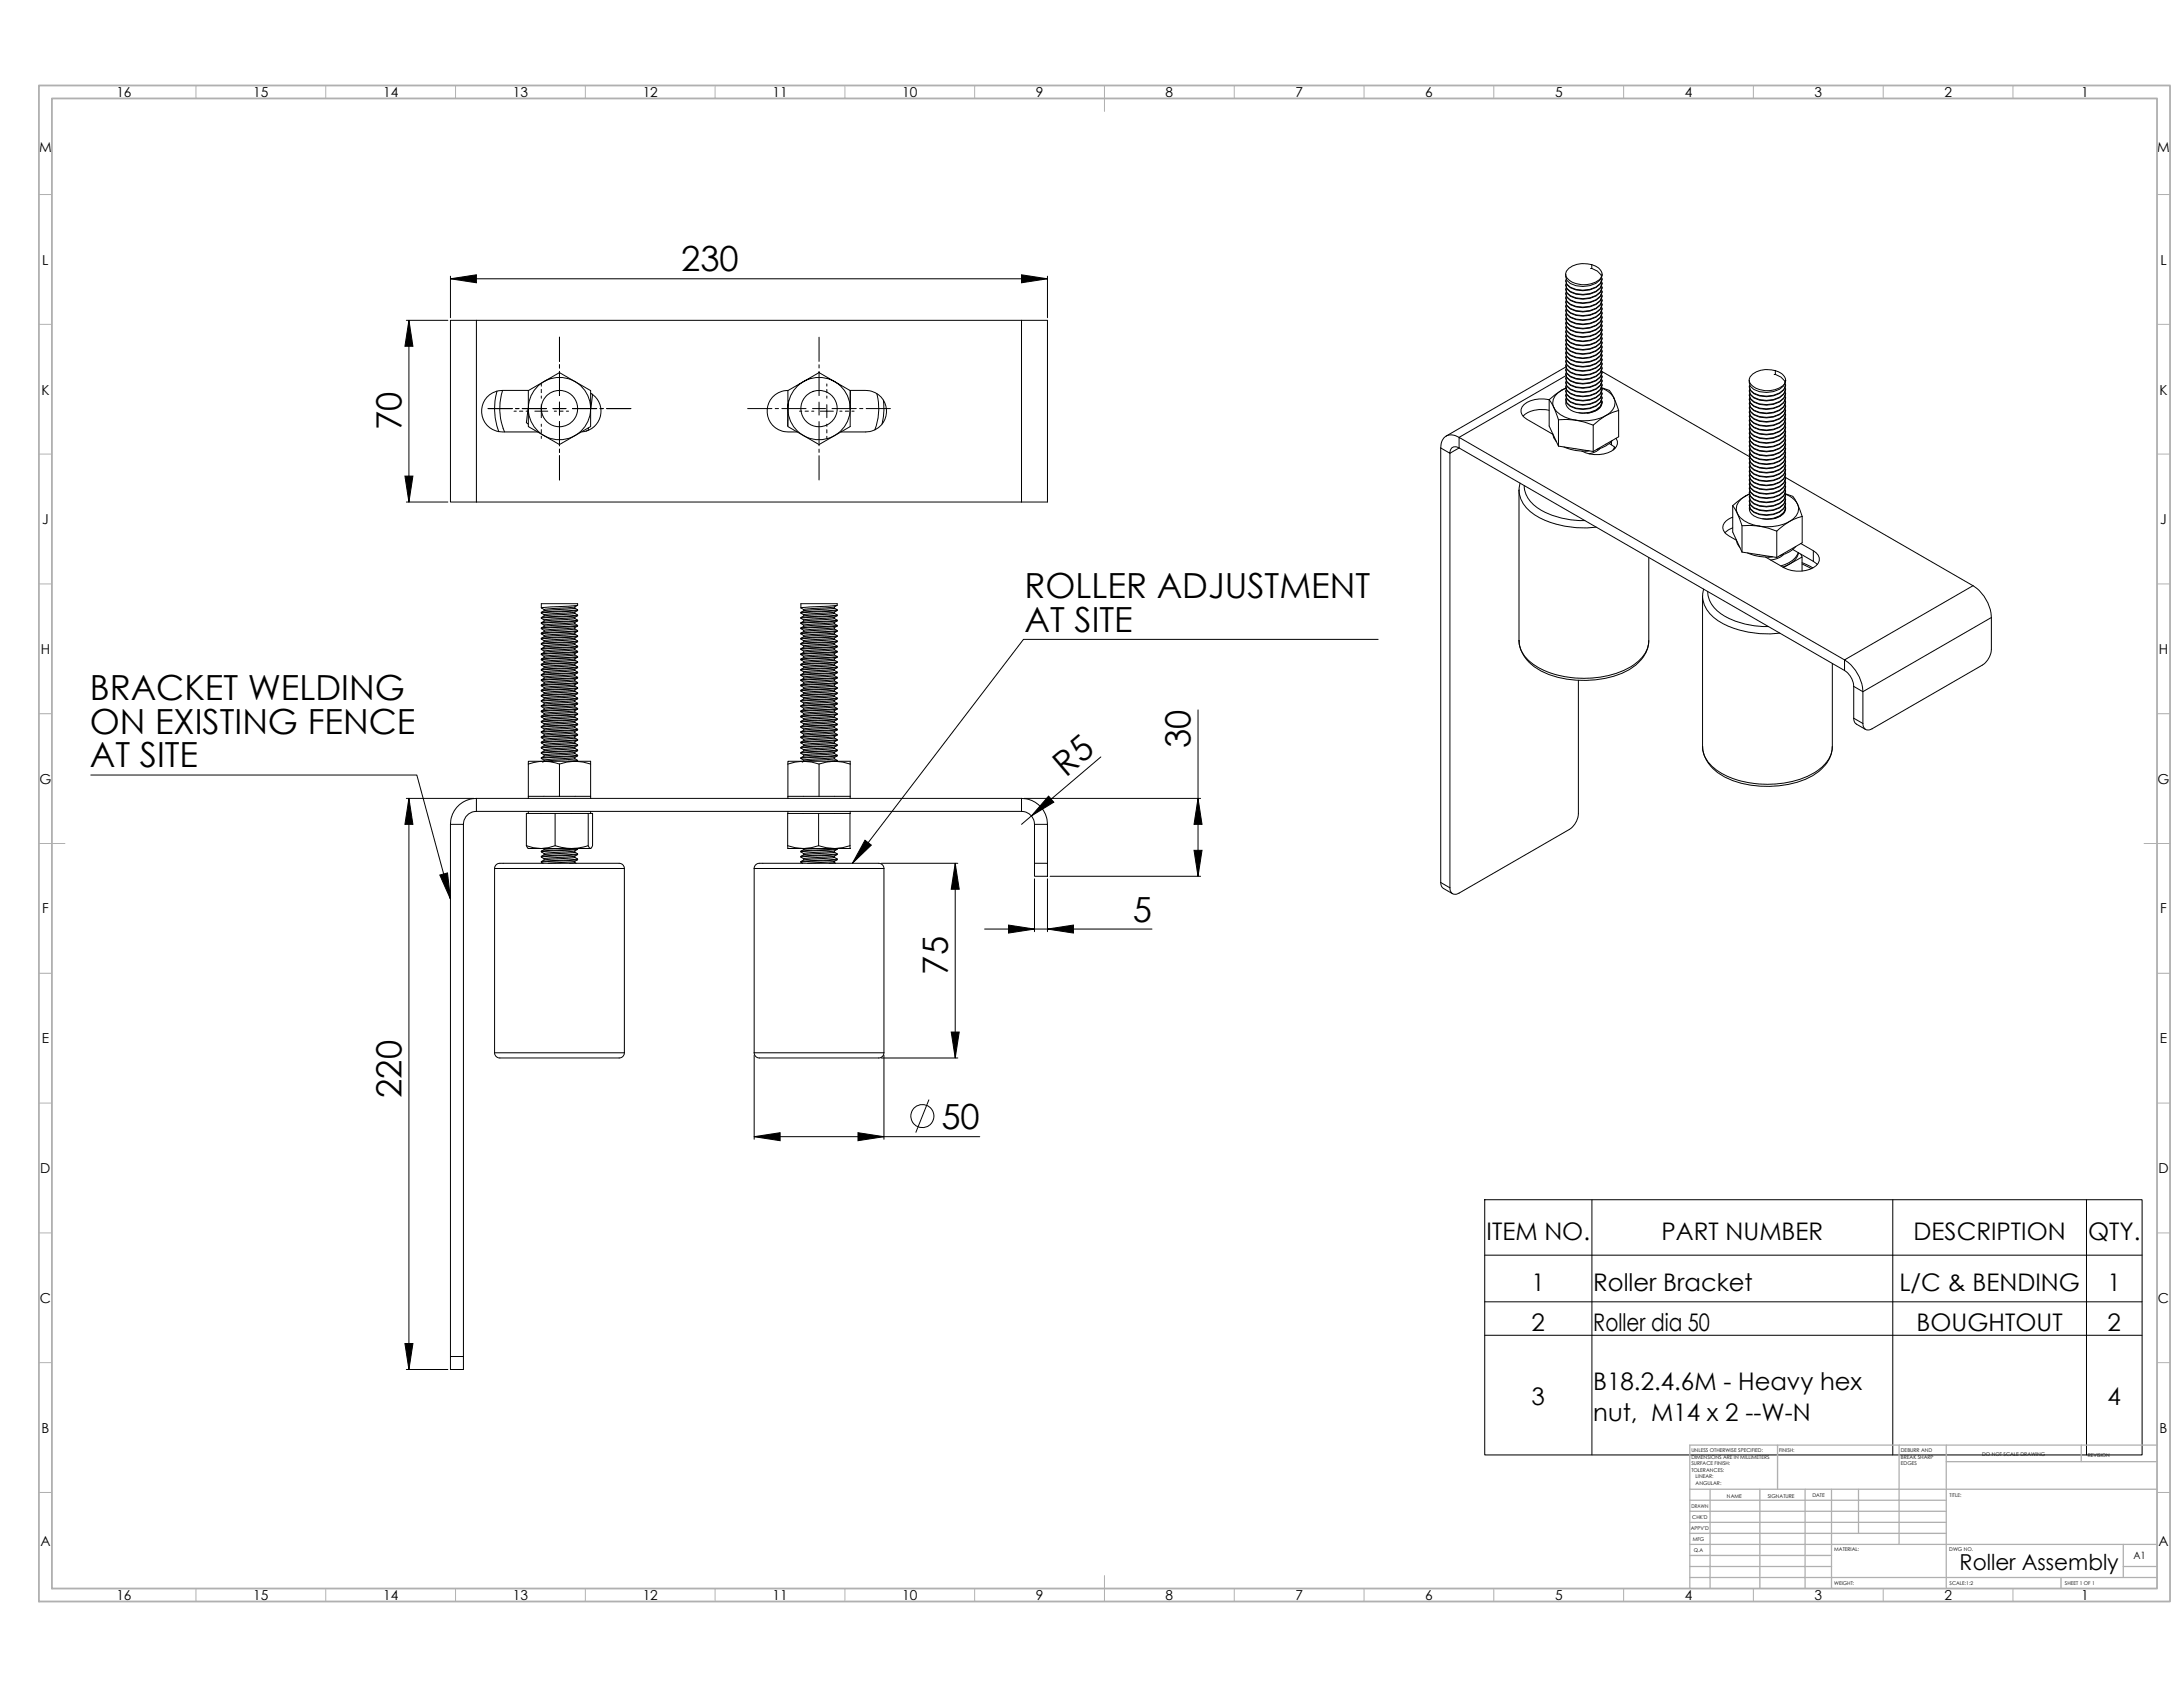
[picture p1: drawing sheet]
<svg xmlns="http://www.w3.org/2000/svg" width="279mm" height="216mm" viewBox="0 0 279 216" stroke-linecap="round" stroke-linejoin="round" font-family="sans-serif">
<defs><g id="words">
<g font-size="4.4">
<text x="87.2" y="34.7">230</text>
<text x="51.4" y="55.1" transform="rotate(-90 51.4 55.1)">70</text>
<text x="131.1" y="76.5">ROLLER ADJUSTMENT</text>
<text x="131.1" y="80.8">AT SITE</text>
<text x="11.5" y="89.6">BRACKET WELDING</text>
<text x="11.5" y="93.9">ON EXISTING FENCE</text>
<text x="152.4" y="95.8" transform="rotate(-90 152.4 95.8)">30</text>
<text x="11.5" y="98.2">AT SITE</text>
<text x="136.4" y="99.5" transform="rotate(-40 136.4 99.5)">R5</text>
<text x="145" y="117.9">5</text>
<text x="121.3" y="124.7" transform="rotate(-90 121.3 124.7)">75</text>
<text x="51.4" y="140.5" transform="rotate(-90 51.4 140.5)">220</text>
<text x="120.5" y="144.5">50</text>
</g>
<g font-size="3.1">
<text x="190.3" y="158.7">ITEM NO.</text>
<text x="212.7" y="158.7">PART NUMBER</text>
<text x="244.9" y="158.7">DESCRIPTION</text>
<text x="267.2" y="158.7">QTY.</text>
<text x="196" y="165.2">1</text>
<text x="203.9" y="165.2">Roller Bracket</text>
<text x="243.1" y="165.2">L/C &amp; BENDING</text>
<text x="269.7" y="165.2">1</text>
<text x="196" y="170.4">2</text>
<text x="203.9" y="170.4">Roller dia 50</text>
<text x="245.3" y="170.4">BOUGHTOUT</text>
<text x="269.7" y="170.4">2</text>
<text x="196" y="179.9">3</text>
<text x="203.9" y="177.9">B18.2.4.6M - Heavy hex</text>
<text x="269.7" y="179.9">4</text>
<text x="203.9" y="181.9">nut, M14 x 2 --W-N</text>
</g>
<text font-size="2.8" x="250.8" y="200.9">Roller Assembly</text>
<g font-size="1.8">
<text x="14.9" y="12.5">16</text>
<text x="32.4" y="12.5">15</text>
<text x="49" y="12.5">14</text>
<text x="65.6" y="12.5">13</text>
<text x="82.3" y="12.5">12</text>
<text x="98.9" y="12.5">11</text>
<text x="115.5" y="12.5">10</text>
<text x="132.6" y="12.5">9</text>
<text x="149.2" y="12.5">8</text>
<text x="165.8" y="12.5">7</text>
<text x="182.4" y="12.5">6</text>
<text x="199" y="12.5">5</text>
<text x="215.6" y="12.5">4</text>
<text x="232.2" y="12.5">3</text>
<text x="248.9" y="12.5">2</text>
<text x="266.4" y="12.5">1</text>
<text x="5" y="19.4">M</text>
<text x="276.1" y="19.4">M</text>
<text x="5.4" y="33.9">L</text>
<text x="276.5" y="33.9">L</text>
<text x="5.3" y="50.5">K</text>
<text x="276.4" y="50.5">K</text>
<text x="5.4" y="67.1">J</text>
<text x="276.5" y="67.1">J</text>
<text x="5.2" y="83.7">H</text>
<text x="276.3" y="83.7">H</text>
<text x="5.1" y="100.3">G</text>
<text x="276.1" y="100.3">G</text>
<text x="5.4" y="116.9">F</text>
<text x="276.5" y="116.9">F</text>
<text x="5.3" y="133.5">E</text>
<text x="276.4" y="133.5">E</text>
<text x="5.2" y="150.2">D</text>
<text x="276.3" y="150.2">D</text>
<text x="5.1" y="166.8">C</text>
<text x="276.2" y="166.8">C</text>
<text x="5.3" y="183.4">B</text>
<text x="276.4" y="183.4">B</text>
<text x="5.2" y="197.8">A</text>
<text x="276.3" y="197.8">A</text>
<text x="14.9" y="204.8">16</text>
<text x="32.4" y="204.8">15</text>
<text x="49" y="204.8">14</text>
<text x="65.6" y="204.8">13</text>
<text x="82.3" y="204.8">12</text>
<text x="98.9" y="204.8">11</text>
<text x="115.5" y="204.8">10</text>
<text x="132.6" y="204.8">9</text>
<text x="149.2" y="204.8">8</text>
<text x="165.8" y="204.8">7</text>
<text x="182.4" y="204.8">6</text>
<text x="199" y="204.8">5</text>
<text x="215.6" y="204.8">4</text>
<text x="232.2" y="204.8">3</text>
<text x="248.9" y="204.8">2</text>
<text x="266.4" y="204.8">1</text>
</g>
<text font-size="1.3" x="273" y="199.5">A1</text>
<g font-size=".7">
<text x="216.5" y="185.9">UNLESS OTHERWISE SPECIFIED:</text>
<text x="227.7" y="185.9">FINISH:</text>
<text x="243.3" y="185.9">DEBURR AND</text>
<text x="216.5" y="186.7">DIMENSIONS ARE IN MILLIMETERS</text>
<text x="216.5" y="187.5">SURFACE FINISH:</text>
<text x="216.5" y="188.4">TOLERANCES:</text>
<text x="217" y="189.2">LINEAR:</text>
<text x="217" y="190">ANGULAR:</text>
<text x="221" y="191.7">NAME</text>
<text x="226.3" y="191.7">SIGNATURE</text>
<text x="232" y="191.6">DATE</text>
<text x="243.3" y="186.7">BREAK SHARP</text>
<text x="243.3" y="187.5">EDGES</text>
<text x="249.5" y="191.6">TITLE:</text>
<text x="253.7" y="186.3">DO NOT SCALE DRAWING</text>
<text x="267.2" y="186.4">REVISION</text>
<text x="216.4" y="195.8">APPV'D</text>
<text x="216.5" y="193">DRAWN</text>
<text x="216.6" y="194.4">CHK'D</text>
<text x="216.7" y="197.2">MFG</text>
<text x="216.8" y="198.6">Q.A</text>
<text x="234.8" y="202.8">WEIGHT:</text>
<text x="234.8" y="198.5">MATERIAL:</text>
<text x="249.5" y="198.5">DWG NO.</text>
<text x="249.5" y="202.8">SCALE:1:2</text>
<text x="264.3" y="202.8">SHEET 1 OF 1</text>
</g>
</g></defs>
<g fill="none" stroke="#000" stroke-width=".13">
<path d="M57.7 35.7l3.3-.5v1zM57.7 35.3v5.4M57.7 35.7h76.4M130.7 35.2l3.4 .5-3.4 .5zM134.1 35.3v5.4M200.4 35.1v.4M200.4 35.9v.1M200.4 36.5h.1M200.4 37v.1M200.4 37.6h.1M200.4 38.1v.1M200.4 38.6v.1"/>
<path d="M200.4 39.2v.1M200.4 39.7v.1M200.6 34.5a3.4 3.4 0 0 1 3.9-.3l.5 .6v.4a1.95 1.95 0 0 1-1.6 1.2 3.3 3.3 0 0 1-2.7-.7l-.3-.4v-.4zM203.7 34.4l.8 .3 .4 .5 .1 .5-.2 .6a3.3 3.3 0 0 1-3.8 .5l-.5-.5-.1-.4 .1-.2M203.7 33.9v.5h-.1M205 36v.3l-.2 .5a3.3 3.3 0 0 1-3.8 .5l-.5-.4-.1-.5 .1-.2M205 36.5v.3l-.2 .6a3.3 3.3 0 0 1-3.8 .4l-.5-.4-.1-.5 .1-.1M205 37.1v.3l-.2 .5a3.3 3.3 0 0 1-3.8 .5l-.5-.4-.1-.5 .1-.2M205 37.6v.3l-.2 .5a3.3 3.3 0 0 1-3.8 .5l-.5-.4-.1-.5 .1-.1M205 38.1v.4l-.2 .5a3.3 3.3 0 0 1-3.8 .5l-.5-.4-.1-.5 .1-.2M205 38.7v.3l-.2 .5a3.3 3.3 0 0 1-3.8 .5l-.5-.4-.1-.5 .1-.2M205 39.2v.3l-.2 .6a3.3 3.3 0 0 1-3.8 .5l-.5-.5-.1-.4 .1-.2"/>
<path d="M205 39.8v.3l-.2 .5a3.3 3.3 0 0 1-3.8 .5l-.5-.4-.1-.5 .1-.2M205 36.3l-.2 .6a3.3 3.3 0 0 1-3.8 .5l-.5-.4-.1-.5M205 35.1l-.2 .7a3.3 3.3 0 0 1-3.8 .5l-.5-.4-.1-.4M205 35.7l-.2 .6a3.3 3.3 0 0 1-3.8 .5l-.5-.4-.1-.4M205 36.7l-.2 .7a3.3 3.3 0 0 1-3.8 .5l-.5-.4-.1-.4M205 37.3l-.2 .7a3.3 3.3 0 0 1-3.8 .5l-.5-.5-.1-.4M205 37.8l-.2 .7a3.3 3.3 0 0 1-3.8 .5l-.5-.4-.1-.4M205 38.4l-.2 .7a3.3 3.3 0 0 1-3.8 .4l-.5-.4-.1-.4M205 38.9l-.2 .7a3.3 3.3 0 0 1-3.8 .5l-.5-.4-.1-.4M205 39.5l-.2 .6a3.3 3.3 0 0 1-3.8 .5l-.5-.4-.1-.4M205 40l-.2 .7a3.3 3.3 0 0 1-3.8 .5l-.5-.4-.1-.5M205 36.2v.1"/>
<path d="M52 41h5.3M52.3 41l.5 3.3h-1zM52.3 41v23.3M61 41h-3.3v23.3h3.3M61 41v23.3M61 41h69.7M63.6 50.1a8.3 8.3 0 0 0 .2 5.1M64.3 50a7.6 7.6 0 0 0 .3 5.3M67.6 52.3l-.2 1.8 .2 .2M67.6 50l2-1.2a4 4 0 0 0-2 3.5M67.6 52.3a4 4 0 0 0 2 3.4M67.6 50v2.3"/>
<path d="M67.6 52.3v2.3l2 1.1M67.6 50h-3.3a2.66 2.66 0 0 0-2.7 2.6 2.66 2.66 0 0 0 2.7 2.7h4.5M68.5 52.6h1.6M69.3 51.8v1.7M69.6 55.7a4 4 0 0 0 4 0M69.6 48.8l2-1.1 2 1.1a4 4 0 0 0-4 0zM69.6 55.7l2 1.2 2-1.2M70.8 52.3h1.6M71.6 51.5v1.6M73.6 48.8a4 4 0 0 1 0 6.9M73.6 48.8l2 1.2v4.6l-2 1.1M75.3 54.7v.4l-.3 .1"/>
<path d="M75.6 50.3a2.66 2.66 0 0 1 1.3 2.9 2.66 2.66 0 0 1-2.4 2.1M75.8 50.4v.1l-.2 1.7M100.8 52.3a4 4 0 0 0 2 3.4l-2-1.1zM100.8 50a2.66 2.66 0 0 0-2.6 2.6 2.66 2.66 0 0 0 2.6 2.7h1.2M100.8 50l2-1.2a4 4 0 0 0-2 3.5zM100.8 52.2v2.3M102.8 48.8l2-1.1 2 1.1a4 4 0 0 0-4 0zM102.8 55.7a4 4 0 0 0 4 0M104 52.3h1.7M104.8 51.5v1.6M105 52.6h1.7M105.8 51.8v1.7"/>
<path d="M106.8 55.7l-2 1.2-2-1.2M108.8 50l-2-1.2a4 4 0 0 1 0 6.9M108.8 50v4.6l-2 1.1M108.8 50h2a2.66 2.66 0 0 1 2.7 2.6 2.66 2.66 0 0 1-2.7 2.7h-3.2M108.8 50v2.3M112.2 50.4a7.6 7.6 0 0 1-.2 4.6M113.1 51.2a8.3 8.3 0 0 1-.2 3.1M130.7 41h3.4v23.3h-3.4M130.7 41v23.3M184.4 57.3v55.6M186.7 57.3a.72 .72 0 0 0-.8-.1 .72 .72 0 0 0-.3 .8l-1.2-.7M186.7 57.3v-1.3l49.4 28.5v1.3"/>
<path d="M186.7 57.3l49.4 28.5M186.7 57.3l-1.1 .7v55.6M198.3 52.5a3.7 3.7 0 0 0-3.4 .8M198.3 51.2l.6 .9M198.3 51.2v3.3l1.2 2.6M198.3 51.2a3.5 3.5 0 0 0-3.5 .9 1.1 1.1 0 0 0 .6 1.6l3.3 1.9M198.7 55.5l.2 .5 .3 .5M198.9 52.1a3.6 3.6 0 0 0 2.8 1.7M198.9 52.1l.6 1.6M199.5 57.1l4.4 .7M199.5 53.7v3.4M199.5 53.7h1l1.2 .1"/>
<path d="M199.9 49.9l.5-.2zM199.9 49.9a1.79 1.79 0 0 0-1 2.2M199.9 49.9l-1.6 1.3M200.2 57.2a6.3 6.3 0 0 0 3.2 .5M200.4 40.3h.1M200.4 40.8v.1M200.4 41.4h.1M200.4 41.9v.1M200.4 42.4v.1M200.4 43h.1M200.4 43.5v.1M200.4 44.1h.1"/>
<path d="M200.4 44.6v.1M200.4 45.2h.1M200.4 45.7v.1M200.4 46.2v.1M200.4 46.8h.1M200.4 47.3v.1M200.4 47.9h.1M200.4 48.4v.1M200.4 49h.1M200.4 49.5v.1M200.4 50v.1M200.4 50.6h.1"/>
<path d="M200.4 51.1v.1M200.4 46.9l-15.3 8.9M200.5 48.1l-13.8 7.9a1.43 1.43 0 0 0-1.6-.2 1.43 1.43 0 0 0-.7 1.5M201.7 53.8l1.1 .2 1.1 .4M202.5 57.7h.1M203.2 57.7h-.3M203.9 54.4v3.4M204.8 57.4a2.4 2.4 0 0 1-1.4 .7M204.9 49.6l.2 .1a2.82 2.82 0 0 1 1.5 1.3M204.9 49.6a1.92 1.92 0 0 1 1.7 1.4M205 51.2a1.22 1.22 0 0 1-1.1 1.5 3.4 3.4 0 0 1-3.3-.6l-.2-.5v-.3M205 40.3v.3l-.2 .6a3.3 3.3 0 0 1-3.8 .4l-.5-.4-.1-.5 .1-.1"/>
<path d="M205 40.9v.3l-.2 .5a3.3 3.3 0 0 1-3.8 .5l-.5-.4-.1-.5 .1-.2M205 41.4v.3l-.2 .5a3.3 3.3 0 0 1-3.8 .5l-.5-.4-.1-.5 .1-.1M205 41.9v.3l-.2 .6a3.3 3.3 0 0 1-3.8 .5l-.5-.4-.1-.5 .1-.2M205 42.5v.3l-.2 .5a3.3 3.3 0 0 1-3.8 .5l-.5-.4-.1-.5 .1-.2M205 43v.3l-.2 .6a3.3 3.3 0 0 1-3.8 .5l-.5-.5-.1-.4 .1-.2M205 43.6v.3l-.2 .5a3.3 3.3 0 0 1-3.8 .5l-.5-.4-.1-.5 .1-.2M205 44.1v.3l-.2 .6a3.3 3.3 0 0 1-3.8 .4l-.5-.4-.1-.5 .1-.1M205 44.7v.3l-.2 .5a3.3 3.3 0 0 1-3.8 .5l-.5-.4-.1-.5 .1-.2M205 45.2v.3l-.2 .5a3.3 3.3 0 0 1-3.8 .5l-.5-.4-.1-.5 .1-.1M205 45.7v.3l-.2 .6a3.3 3.3 0 0 1-3.8 .5l-.5-.4-.1-.5 .1-.2M205 46.3v.3l-.2 .5a3.3 3.3 0 0 1-3.8 .5l-.5-.4-.1-.5 .1-.2M205 46.8v.3l-.2 .6a3.3 3.3 0 0 1-3.8 .5l-.5-.5-.1-.4 .1-.2"/>
<path d="M205 47.4v.3l-.2 .5a3.3 3.3 0 0 1-3.8 .5l-.5-.4-.1-.5 .1-.2M205 47.9v.3l-.2 .6a3.3 3.3 0 0 1-3.8 .4l-.5-.4-.1-.5 .1-.1M205 48.5v.3l-.2 .5a3.3 3.3 0 0 1-3.8 .5l-.5-.4-.1-.5 .1-.2M205 49v.3l-.2 .5a3.3 3.3 0 0 1-3.8 .5l-.5-.4-.1-.5 .1-.1M205 49.5v.3l-.2 .6a3.3 3.3 0 0 1-3.8 .5l-.5-.4-.1-.5 .1-.2M205 50.1v.3l-.2 .5a3.3 3.3 0 0 1-3.8 .5l-.5-.4-.1-.5 .1-.2M205 50.6v.3l-.2 .6a3.3 3.3 0 0 1-3.8 .5l-.5-.5-.1-.5 .1-.1M205 51.2v.3l-.2 .5a3.1 3.1 0 0 1-2.7 .8M205 47.5l19 11M205 48.7l-.2 .7a3.3 3.3 0 0 1-3.8 .4l-.5-.4-.1-.4M205 40.5l-.2 .7a3.3 3.3 0 0 1-3.8 .5l-.5-.4-.1-.4M205 41.1l-.2 .7a3.3 3.3 0 0 1-3.8 .5l-.5-.5-.1-.4"/>
<path d="M205 41.6l-.2 .7a3.3 3.3 0 0 1-3.8 .5l-.5-.4-.1-.4M205 42.2l-.2 .7a3.3 3.3 0 0 1-3.8 .4l-.5-.4-.1-.4M205 42.7l-.2 .7a3.3 3.3 0 0 1-3.8 .5l-.5-.4-.1-.5M205 43.3l-.2 .6a3.3 3.3 0 0 1-3.8 .5l-.5-.4-.1-.4M205 43.8l-.2 .7a3.3 3.3 0 0 1-3.8 .5l-.5-.4-.1-.5M205 44.3l-.2 .7a3.3 3.3 0 0 1-3.8 .5l-.5-.4-.1-.4M205 44.9l-.2 .7a3.3 3.3 0 0 1-3.8 .5l-.5-.5-.1-.4M205 45.4l-.2 .7a3.3 3.3 0 0 1-3.8 .5l-.5-.4-.1-.4M205 46l-.2 .7a3.3 3.3 0 0 1-3.8 .4l-.5-.4-.1-.4M205 46.5l-.2 .7a3.3 3.3 0 0 1-3.8 .5l-.5-.4-.1-.5M205 47.1l-.2 .6a3.3 3.3 0 0 1-3.8 .5l-.5-.4-.1-.4M205 47.6l-.2 .7a3.3 3.3 0 0 1-3.8 .5l-.5-.5-.1-.4"/>
<path d="M205 48.1l-.2 .7a3.3 3.3 0 0 1-3.8 .5l-.5-.4-.1-.4M205 49.2l-.2 .7a3.3 3.3 0 0 1-3.8 .5l-.5-.4-.1-.4M205 49.8l-.2 .7a3.3 3.3 0 0 1-3.8 .4l-.5-.4-.1-.4M205 50.3l-.2 .7a3.3 3.3 0 0 1-3.8 .5l-.5-.4-.1-.5M205 50.8l-.2 .7a3.3 3.3 0 0 1-3.8 .5l-.5-.4-.1-.4M205 51.4v.1a2 2 0 0 1-1.8 1.4M205 48.7h.1M205.5 53.2a6.2 6.2 0 0 1-3.8 .6M205.5 53.2l-1.6 1.2M206 56.8l.2 .1M206.2 56.9l.6 .4M206.2 56.5v.4"/>
<path d="M206.4 56.4a3.7 3.7 0 0 1-2.1 1.1M206.6 51a1.71 1.71 0 0 1-1.1 2.2M206.6 51l.6 1.5M206.6 57.2l-.2 .4M206.7 57.3l-.1 .2M206.8 56.1a1.1 1.1 0 0 1-.6 1.6 4.1 4.1 0 0 1-3.7 0M207.2 52.5l-1.7 .7M207.2 52.5v3.4l-3.3 1.9M223.9 48.6v.4M223.9 49.5v.1M223.9 50v.1M223.9 50.6h.1"/>
<path d="M223.9 51.1v.1M223.9 51.7h.1M223.9 52.2v.1M223.9 52.7v.1M223.9 53.3v.1M223.9 53.8v.1M223.9 54.4h.1M223.9 54.9v.1M223.9 55.5h.1M223.9 56v.1M223.9 56.5v.1M223.9 57.1v.1"/>
<path d="M223.9 57.6v.1M223.9 58.2h.1M223.9 58.7v.1M223.9 59.3h.1M223.9 59.8v.1M224.1 48a3.4 3.4 0 0 1 3.9-.2l.5 .5v.5a1.95 1.95 0 0 1-1.7 1.1 3.3 3.3 0 0 1-2.6-.6l-.3-.5v-.4zM227.2 47.9l.7 .4 .5 .4 .1 .6-.2 .5a3.3 3.3 0 0 1-3.8 .5l-.5-.4-.1-.5 .1-.1M227.2 47.4v.5h-.1M228.5 49.5v.3l-.2 .6a3.3 3.3 0 0 1-3.8 .5l-.5-.5-.1-.4 .1-.2M228.5 50.1v.3l-.2 .5a3.3 3.3 0 0 1-3.8 .5l-.5-.4-.1-.5 .1-.2M228.5 50.6v.3l-.2 .6a3.3 3.3 0 0 1-3.8 .4l-.5-.4-.1-.5 .1-.1M228.5 51.2v.3l-.2 .5a3.3 3.3 0 0 1-3.8 .5l-.5-.4-.1-.5 .1-.2"/>
<path d="M228.5 51.7v.3l-.2 .6a3.3 3.3 0 0 1-3.8 .4l-.5-.4-.1-.5 .1-.1M228.5 52.2v.4l-.2 .5a3.3 3.3 0 0 1-3.8 .5l-.5-.4-.1-.5 .1-.2M228.5 52.8v.3l-.2 .5a3.3 3.3 0 0 1-3.8 .5l-.5-.4-.1-.5 .1-.2M228.5 53.3v.3l-.2 .6a3.3 3.3 0 0 1-3.8 .5l-.5-.5-.1-.4 .1-.2M228.5 53.9v.3l-.2 .5a3.3 3.3 0 0 1-3.8 .5l-.5-.4-.1-.5 .1-.2M228.5 54.4v.3l-.2 .6a3.3 3.3 0 0 1-3.8 .4l-.5-.4-.1-.5 .1-.1M228.5 55v.3l-.2 .5a3.3 3.3 0 0 1-3.8 .5l-.5-.4-.1-.5 .1-.2M228.5 55.5v.3l-.2 .6a3.3 3.3 0 0 1-3.8 .4l-.5-.4-.1-.5 .1-.1M228.5 56v.4l-.2 .5a3.3 3.3 0 0 1-3.8 .5l-.5-.4-.1-.5 .1-.2M228.5 56.6v.3l-.2 .5a3.3 3.3 0 0 1-3.8 .5l-.5-.4-.1-.5 .1-.2M228.5 57.1v.3l-.2 .6a3.3 3.3 0 0 1-3.8 .5l-.5-.5-.1-.4 .1-.2M228.5 57.7v.3l-.2 .5a3.3 3.3 0 0 1-3.8 .5l-.5-.4-.1-.5 .1-.2"/>
<path d="M228.5 58.2v.3l-.2 .6a3.3 3.3 0 0 1-3.8 .4l-.5-.4-.1-.5 .1-.1M228.5 58.8v.3l-.2 .5a3.3 3.3 0 0 1-3.8 .5l-.5-.4-.1-.5 .1-.2M228.5 59.3v.3l-.2 .5a3.3 3.3 0 0 1-3.8 .5l-.5-.4-.1-.5 .1-.1M228.5 59.8v.4l-.2 .5a3.3 3.3 0 0 1-3.8 .5l-.5-.4-.1-.5 .1-.2M228.5 48.6l-.2 .8a3.3 3.3 0 0 1-3.8 .4l-.5-.4-.1-.4M228.5 49.2l-.2 .7a3.3 3.3 0 0 1-3.8 .5l-.5-.4-.1-.4M228.5 49.8l-.2 .7a3.3 3.3 0 0 1-3.8 .4l-.5-.4-.1-.4M228.5 50.3l-.2 .7a3.3 3.3 0 0 1-3.8 .5l-.5-.4-.1-.5M228.5 50.8l-.2 .7a3.3 3.3 0 0 1-3.8 .5l-.5-.4-.1-.4M228.5 51.4l-.2 .7a3.3 3.3 0 0 1-3.8 .5l-.5-.5-.1-.4M228.5 51.9l-.2 .7a3.3 3.3 0 0 1-3.8 .5l-.5-.4-.1-.4M228.5 52.5l-.2 .7a3.3 3.3 0 0 1-3.8 .4l-.5-.4-.1-.4"/>
<path d="M228.5 53l-.2 .7a3.3 3.3 0 0 1-3.8 .5l-.5-.4-.1-.4M228.5 53.6l-.2 .6a3.3 3.3 0 0 1-3.8 .5l-.5-.4-.1-.4M228.5 54.1l-.2 .7a3.3 3.3 0 0 1-3.8 .5l-.5-.4-.1-.5M228.5 54.6l-.2 .7a3.3 3.3 0 0 1-3.8 .5l-.5-.4-.1-.4M228.5 55.2l-.2 .7a3.3 3.3 0 0 1-3.8 .5l-.5-.5-.1-.4M228.5 55.7l-.2 .7a3.3 3.3 0 0 1-3.8 .5l-.5-.4-.1-.4M228.5 56.3l-.2 .7a3.3 3.3 0 0 1-3.8 .4l-.5-.4-.1-.4M228.5 56.8l-.2 .7a3.3 3.3 0 0 1-3.8 .5l-.5-.4-.1-.4M228.5 57.4l-.2 .6a3.3 3.3 0 0 1-3.8 .5l-.5-.4-.1-.4M228.5 57.9l-.2 .7a3.3 3.3 0 0 1-3.8 .5l-.5-.4-.1-.5M228.5 58.4l-.2 .7a3.3 3.3 0 0 1-3.8 .5l-.5-.4-.1-.4M228.5 59l-.2 .7a3.3 3.3 0 0 1-3.8 .5l-.5-.5-.1-.4"/>
<path d="M228.5 59.5l-.2 .7a3.3 3.3 0 0 1-3.8 .5l-.5-.4-.1-.4M51.8 60.9h1l-.5 3.4zM52 64.3h5.3M61 64.3h69.7M69.3 77.8l.3 .2v.2M69.6 78.8l-.3 .2v.1l.3 .2v.2M69.6 79.5l-.3 .2v.1l.3 .2v.2M69.6 78.2l-.3 .2v.1l.3 .2v.1M73.6 78.5l-3.9 .3M73.6 79.2l-3.9 .3M73.6 79.8l-3.9 .4M73.6 77.7l-3.9 .3"/>
<path d="M73.6 78.3l-3.9 .4M73.6 79l-3.9 .3M73.6 79.7l-3.9 .3M73.6 79l.3-.2-4.6 .3M73.6 77.7l.3-.2-4.6 .3M73.6 78.3l.3-.2-4.6 .4M73.6 79.7l.3-.2-4.6 .3M73.6 77.7v.1l-.2 .1-3.7 .3M73.6 78.3v.2M73.6 79v.2M73.6 79.7v.1M73.6 78.5l.3 .2-4.6 .3"/>
<path d="M73.6 79.2l.3 .2M73.6 79.8l.3 .2-4.6 .4M73.6 77.8l.3 .2-4.6 .4M73.9 79.4l-4.6 .3M73.9 77.5v-.2h-4.6v.5M73.9 78v.1M73.9 78.7v.1M73.9 79.4v.1M102.5 77.8v-.5h4.7l-.1 .2a1.48 1.48 0 0 1-1.1 .3l-3.1 .2M102.5 78.4v.1M102.5 79v.1M102.5 79.7v.1"/>
<path d="M102.5 77.8l.4 .2M102.9 79.3v.2l-.4 .2 4.6-.3M102.9 80v.2l-.4 .2 4.6-.4M102.9 78v.2l-.4 .2 4.6-.4M102.9 78.7v.1M106.8 77.8l-3.9 .4M106.8 78.5l-3.9 .3M106.8 79.2l-3.9 .3M106.8 79.8l-3.9 .4M106.8 78.3v.2l.3 .2 .1 .1M106.8 79v.2l.3 .2M106.8 79.7v.1l.3 .2 .1 .1a1.47 1.47 0 0 1-1.2 .3l-3.1 .3"/>
<path d="M106.8 77.7v.1M106.8 77.8l.3 .2a1.1 1.1 0 0 1-1.1 .4l-3.1 .3M107.1 78.1l-4.6 .4 .4 .2M107.1 78.8l-4.6 .3 .4 .2M107.1 79.5l-4.6 .3 .4 .2M107.1 77.5l-4.6 .3M107.1 78.7l-4.6 .3 .4-.2M107.1 78.8a1.48 1.48 0 0 1-1.1 .3l-3.1 .2M107.2 79.4a1.16 1.16 0 0 1-1.2 .4l-3.1 .2M194.4 62.8a3.9 3.9 0 0 0 2.2 3.2 12.7 12.7 0 0 0 7.7 1.5M194.4 62.8v19.2a4 4 0 0 0 2.1 3.2 12.7 12.7 0 0 0 12.6-.1 3.8 3.8 0 0 0 1.9-3.1v-10.7M194.6 61.8l-.2 1"/>
<path d="M195.1 62.1a3.6 3.6 0 0 0 2.1 3.2 11.2 11.2 0 0 0 5.6 1.3M217.9 76.3a3.9 3.9 0 0 0 2.2 3.3 12.7 12.7 0 0 0 7.7 1.4M217.9 76.3v19.3a4 4 0 0 0 2.1 3.2 12.7 12.7 0 0 0 12.6-.2 3.8 3.8 0 0 0 1.9-3v-10.7M217.9 76.3h.1M218 75.4l-.1 .8M218.6 75.7a3.6 3.6 0 0 0 2.1 3.1 11.2 11.2 0 0 0 5.6 1.4M221.8 66.2a1.85 1.85 0 0 0-1.3 1.2l.1 .5 .3 .4 1.3 .8M221.8 64.7v3.4l1.2 2.6M221.8 67.6l-.5 .2-.5 .4M221.8 64.7l.6 1M222.2 69.1l.2 .5 .3 .5M222.4 65.7l.6 1.6"/>
<path d="M222.4 65.7a3.6 3.6 0 0 0 2.8 1.6M223 70.7l4.4 .6M223 67.3v3.4M223 67.3l1-.1 1.2 .1M223.4 63.5l-1.6 1.2M223.4 63.5a1.79 1.79 0 0 0-1 2.2M223.7 70.8a6.3 6.3 0 0 0 3.2 .5M223.9 60.3v.1M223.9 60.9v.1M223.9 61.4v.1M223.9 62h.1M223.9 62.5v.1"/>
<path d="M223.9 63.1h.1M223.9 63.6v.1M223.9 64.1v.1M223.9 64.7h.1M223.9 64.9a1.19 1.19 0 0 0 1 1.3 3.1 3.1 0 0 0 3.5-.6l.1-.5M223.9 63.2l-.5 .3M225.2 67.3l1.1 .3 1.1 .4M226.7 71.2l-.4 .1M227.4 68v3.3M228.3 72.6l2.3-1.3v1.8M228.3 71a2.46 2.46 0 0 1-1.7 .7M228.4 63.2l.2 .1a2.82 2.82 0 0 1 1.5 1.2"/>
<path d="M228.4 63.2l1.1 .3 .6 1M228.5 60.4v.3l-.2 .5a3.3 3.3 0 0 1-3.8 .5l-.5-.4-.1-.5 .1-.2M228.5 60.9v.3l-.2 .6a3.3 3.3 0 0 1-3.8 .5l-.5-.5-.1-.4 .1-.2M228.5 61.5v.3l-.2 .5a3.3 3.3 0 0 1-3.8 .5l-.5-.4-.1-.5 .1-.2M228.5 62v.3l-.2 .6a3.3 3.3 0 0 1-3.8 .4l-.5-.4-.1-.5 .1-.1M228.5 62.6v.3l-.2 .5a3.3 3.3 0 0 1-3.8 .5l-.5-.4-.1-.5 .1-.2M228.5 63.1v.3l-.2 .5a3.3 3.3 0 0 1-3.8 .5l-.5-.4-.1-.5 .1-.1M228.5 63.6v.3l-.2 .6a3.3 3.3 0 0 1-3.8 .5l-.5-.4-.1-.5 .1-.2M228.5 64.2v.3l-.2 .5a3.3 3.3 0 0 1-3.8 .5l-.5-.4-.1-.5 .1-.2M228.5 64.7v.3l-.2 .6a3.1 3.1 0 0 1-2.7 .8M228.5 64.8v.3M228.5 61.1l24 13.9"/>
<path d="M228.5 60.1l-.2 .7a3.3 3.3 0 0 1-3.8 .4l-.5-.4-.1-.4M228.5 60.6l-.2 .7a3.3 3.3 0 0 1-3.8 .5l-.5-.4-.1-.4M228.5 61.2l-.2 .6a3.3 3.3 0 0 1-3.8 .5l-.5-.4-.1-.4M228.5 61.7l-.2 .7a3.3 3.3 0 0 1-3.8 .5l-.5-.4-.1-.5M228.5 62.2l-.2 .7a3.3 3.3 0 0 1-3.8 .5l-.5-.4-.1-.4M228.5 62.8l-.2 .7a3.3 3.3 0 0 1-3.8 .5l-.5-.5-.1-.4M228.5 63.3l-.2 .7a3.3 3.3 0 0 1-3.8 .5l-.5-.4-.1-.4M228.5 63.9l-.2 .7a3.3 3.3 0 0 1-3.8 .4l-.5-.4-.1-.4M228.5 64.4l-.2 .7a3.3 3.3 0 0 1-3.8 .5l-.5-.4-.1-.5M228.5 65a1.43 1.43 0 0 1-1.3 1.3M228.5 60.1h.1M229 66.7l-1.6 1.3"/>
<path d="M229 66.7a6.2 6.2 0 0 1-3.8 .6M229.5 70.3l2.6 1.5M229.9 69.9a3.7 3.7 0 0 1-2.1 1.2M230.1 64.5l.6 1.6M230.1 64.5a1.71 1.71 0 0 1-1.1 2.2M230.1 70.7a2.92 2.92 0 0 1-2.2 1.7M230.2 70.7a2.58 2.58 0 0 1-2 1.9M230.5 70.9l.1 .4M230.5 69.6l1.6 .9a1.15 1.15 0 0 1 .8 1.1 1.15 1.15 0 0 1-.8 1.1 4.1 4.1 0 0 1-3.8 0l-2.3-1.4M230.6 72.2l1.2 .6M230.6 72l1.4 .7M230.7 66.1v3.4l-3.3 1.8"/>
<path d="M230.7 66.1l-1.7 .6M232.1 71.8l.5 .4M232.1 70.5v1.3M252.5 75a5.2 5.2 0 0 1 2.4 4M252.5 75l-16.4 9.5a5.2 5.2 0 0 1 2.3 4M254.9 79l-16.5 9.5M254.9 79v4.1a2.59 2.59 0 0 1-1.2 2l-14.1 8.2a.72 .72 0 0 1-.8 .1 .72 .72 0 0 1-.4-.8M11.6 99.2h41.8l4.3 15.9M67.6 97.8v4.4M69.3 81v.1l.3 .2v.2M69.3 83.7v.1l.3 .2v.1M69.3 92.3v.1l.3 .2v.2"/>
<path d="M69.3 95v.1l.3 .2v.1M69.3 86.3v.1M69.3 80.5l.3 .2v.1M69.3 83.1l.3 .2v.2M69.3 85.8l.3 .2v.1M69.3 86.4l.3 .2v.2M69.3 89.1l.3 .2v.2M69.3 91.8l.3 .2v.1M69.3 94.4l.3 .2v.2M69.3 81.1l4.6-.3-.5 .2-3.7 .3M69.3 83.8l4.6-.3-.5 .2-3.7 .3M69.3 92.4l4.6-.3-.5 .2-3.7 .3"/>
<path d="M69.3 95.1l4.6-.4-.5 .3-3.7 .3M69.6 97.4h-2v.4M69.6 97.4l-1.3 .2-.7 .2M69.6 82v.2M69.6 84.6v.2M69.6 93.3v.1M69.6 95.9v.2M69.6 80.2l-.3 .2v.1M69.6 80.8l-.3 .2M69.6 81.5l-.3 .2v.1l.3 .2M69.6 82.1l-.3 .3 .3 .3v.1M69.6 82.8l-.3 .2v.1"/>
<path d="M69.6 83.5l-.3 .2M69.6 84.1l-.3 .2v.1l.3 .3M69.6 84.8l-.3 .2v.1l.3 .2v.2M69.6 85.5l-.3 .2v.1M69.6 86.1l-.3 .2M69.6 86.8l-.3 .2v.1l.3 .2v.2M69.6 87.5l-.3 .2v.1l.3 .2v.1M69.6 88.1l-.3 .2v.1l.3 .2v.2M69.6 88.8l-.3 .2v.1M69.6 89.5l-.3 .2v.1l.3 .2v.1M69.6 90.1l-.3 .2v.1l.3 .2v.2M69.6 90.8l-.3 .2v.1l.3 .2v.2"/>
<path d="M69.6 91.4l-.3 .3M69.6 92.1l-.3 .2M69.6 92.8l-.3 .2v.1l.3 .2M69.6 93.4l-.3 .3 .3 .3v.1M69.6 94.1l-.3 .2v.1M69.6 94.8l-.3 .2M69.6 95.4l-.3 .2v.1l.3 .2M69.6 96.1l-.3 .2v.1l.3 .2v.2M69.6 96.8l-.3 .2v.1l.3 .2v.1M69.6 97.4l-.1 .1M71.6 97.8v4.1M73.6 80.5l-3.9 .3"/>
<path d="M73.6 81.2l-3.9 .3M73.6 81.8l-3.9 .3M73.6 82.5l-3.9 .3M73.6 83.2l-3.9 .3M73.6 83.8l-3.9 .3M73.6 84.5l-3.9 .3M73.6 85.1l-3.9 .4M73.6 85.8l-3.9 .3M73.6 87.1l-3.9 .4M73.6 87.8l-3.9 .3M73.6 88.5l-3.9 .3M73.6 89.8l-3.9 .3"/>
<path d="M73.6 90.5l-3.9 .3M73.6 91.1l-3.9 .3M73.6 91.8l-3.9 .3M73.6 92.5l-3.9 .3M73.6 93.1l-3.9 .3M73.6 93.8l-3.9 .3M73.6 94.4l-3.9 .4M73.6 95.8l-3.9 .3M73.6 96.4l-3.9 .4M73.6 97.1l-3.9 .3M73.6 80.3l-3.9 .4M73.6 81.7l-3.9 .3"/>
<path d="M73.6 82.3l-3.9 .4M73.6 83l-3.9 .3M73.6 84.3l-3.9 .3M73.6 85l-3.9 .3M73.6 85.7l-3.9 .3M73.6 86.3l-3.9 .3M73.6 87l-3.9 .3M73.6 87.6l-3.9 .4M73.6 88.3l-3.9 .3M73.6 89l-3.9 .3M73.6 89.6l-3.9 .4M73.6 90.3l-3.9 .3"/>
<path d="M73.6 91l-3.9 .3M73.6 91.6l-3.9 .4M73.6 93l-3.9 .3M73.6 93.6l-3.9 .3M73.6 94.3l-3.9 .3M73.6 95.6l-3.9 .3M73.6 96.3l-3.9 .3M73.6 96.9l-3.9 .4M73.6 80.3l.3-.2-4.6 .4M73.6 81.7l.3-.2-4.6 .3M73.6 85l.3-.2-4.6 .3M73.6 87.6l.3-.2-4.6 .4"/>
<path d="M73.6 89l.3-.2-4.6 .3M73.6 90.3l.3-.2-4.6 .3M73.6 91.6l.3-.2-4.6 .3M73.6 93l.3-.2-4.6 .3M73.6 96.3l.3-.2-4.6 .3M73.6 82.3l.3-.2-4.6 .3M73.6 83l.3-.2-4.6 .3M73.6 84.3l.3-.2-4.6 .3M73.6 85.7l.3-.3-4.6 .4M73.6 86.3l.3-.2-4.6 .3M73.6 87l.3-.2-4.6 .3M73.6 88.3l.3-.2-4.6 .3"/>
<path d="M73.6 89.6l.3-.2-4.6 .4M73.6 91l.3-.2-4.6 .3M73.6 93.6l.3-.2-4.6 .3M73.6 94.3l.3-.2-4.6 .3M73.6 95.6l.3-.2-4.6 .3M73.6 96.9l.3-.2-4.6 .4M73.6 86.3v.2h-.2l-3.7 .3M73.6 89v.1l-.2 .1-3.7 .3M73.6 95v.1l-.2 .1-3.7 .2M73.6 80.3v.2M73.6 81v.2M73.6 81.7v.1"/>
<path d="M73.6 82.3v.2M73.6 83v.2M73.6 83.7v.1M73.6 84.3v.2M73.6 85v.1M73.6 85.6v.2M73.6 87v.1M73.6 87.6v.2M73.6 88.3v.2M73.6 89.6v.2M73.6 90.3v.2M73.6 91v.1"/>
<path d="M73.6 91.6v.2M73.6 92.3v.2M73.6 93v.1M73.6 93.6v.2M73.6 94.3v.1M73.6 95.6v.2M73.6 96.3v.1M73.6 96.9v.2M73.6 80.5l.3 .2-4.6 .3M73.6 81.2l.3 .2-4.6 .3M73.6 81.8l.3 .2M73.6 82.5l.3 .2-4.6 .3"/>
<path d="M73.6 83.1l.3 .3-4.6 .3M73.6 83.8l.3 .2-4.6 .4M73.6 84.5l.3 .2-4.6 .3M73.6 85.1l.3 .2M73.6 85.8l.3 .2-4.6 .3M73.6 86.5l.3 .2-4.6 .3M73.6 87.1l.3 .2-4.6 .4M73.6 87.8l.3 .2M73.6 88.5l.3 .2-4.6 .3M73.6 89.1l.3 .2-4.6 .4M73.6 89.8l.3 .2-4.6 .3M73.6 90.5l.3 .2"/>
<path d="M73.6 91.1l.3 .2-4.6 .4M73.6 91.8l.3 .2-4.6 .3M73.6 92.4l.3 .3-4.6 .3M73.6 93.1l.3 .2M73.6 93.8l.3 .2-4.6 .3M73.6 94.4l.3 .2-4.6 .4M73.6 95.1l.3 .2-4.6 .4M73.6 95.8l.3 .2-4.6 .3M73.6 96.4l.3 .2M73.6 97.1l.3 .2-1.2 .1M73.6 97.4l-1.1 .1-.9 .3M73.6 97.4h2v4.8"/>
<path d="M73.6 97.4l1 .1 1 .3M73.6 97.4h-4l.8 .1 1.2 .3M73.8 97.4h.1M73.9 82l-4.6 .4M73.9 85.4l-4.6 .3M73.9 88l-4.6 .3M73.9 90.7l-4.6 .3M73.9 93.3l-4.6 .4M73.9 96.6l-4.6 .4M73.9 80v.1M73.9 80.7v.1M73.9 81.4h.1"/>
<path d="M73.9 82v.1M73.9 82.7v.1M73.9 83.4h.1M73.9 84v.1M73.9 84.7v.1M73.9 85.4h.1M73.9 86v.1M73.9 86.7v.1M73.9 87.3v.1M73.9 88v.1M73.9 88.7v.1M73.9 89.3v.1"/>
<path d="M73.9 90v.1M73.9 90.7v.1M73.9 91.3v.1M73.9 92v.1M73.9 92.7h.1M73.9 93.3v.1M73.9 94v.1M73.9 94.7h.1M73.9 95.3v.1M73.9 96v.1M73.9 96.6v.1M73.9 97.3v.1"/>
<path d="M100.8 97.8v4.4M102.5 80.4v.1M102.5 81v.1M102.5 81.7v.1M102.5 82.4h.1M102.5 83v.1M102.5 83.7v.1M102.5 84.4h.1M102.5 85v.1M102.5 85.7v.1M102.5 86.3v.1M102.5 87v.1"/>
<path d="M102.5 87.7v.1M102.5 88.3v.1M102.5 89v.1M102.5 89.7v.1M102.5 90.3v.1M102.5 91v.1M102.5 91.7h.1M102.5 92.3v.1M102.5 93v.1M102.5 93.7h.1M102.5 94.3v.1M102.5 95v.1"/>
<path d="M102.5 95.7h.1M102.5 96.3v.1M102.5 97v.1M102.5 80.5l.4 .2M102.5 83.1l.4 .2M102.5 85.8l.4 .2M102.5 86.4l.4 .2M102.5 89.1l.4 .2M102.5 91.8l.4 .2M102.5 94.4l.4 .2M102.8 97.4l1.1 .1 .9 .3M102.8 97.4l-1 .1-1 .3"/>
<path d="M102.8 97.4h4M102.8 97.4h-2v.4M102.9 80.7v.1l-.4 .2M102.9 81.3v.2l-.4 .2 4.6-.3M102.9 82.7v.1l-.4 .2 4.6-.3M102.9 83.3v.2l-.4 .2M102.9 84v.1l-.4 .2 4.6-.3M102.9 85.3v.2l-.4 .2 4.6-.3M102.9 86v.1l-.4 .2M102.9 86.6v.2l-.4 .2 4.6-.3M102.9 88v.1l-.4 .2 4.6-.3M102.9 88.6v.2l-.4 .2 4.6-.3"/>
<path d="M102.9 89.3v.2l-.4 .2 4.6-.4M102.9 90.6v.2l-.4 .2 4.6-.3M102.9 91.3v.1l-.4 .3 4.6-.4M102.9 92v.1l-.4 .2M102.9 92.6v.2l-.4 .2 4.6-.3M102.9 93.9v.2l-.4 .2 4.6-.3M102.9 94.6v.2l-.4 .2M102.9 95.3v.1l-.4 .2 4.6-.3M102.9 96.6v.2l-.4 .2 4.6-.4M102.9 97.3v.1l-.2 .1M102.9 87.3v.2M102.9 90v.1"/>
<path d="M104.8 97.8v4.1M106.8 80.5l-3.9 .3M106.8 81.2l-3.9 .3M106.8 81.8l-3.9 .3M106.8 82.5l-3.9 .3M106.8 83.2l-3.9 .3M106.8 83.8l-3.9 .3M106.8 84.5l-3.9 .3M106.8 85.1l-3.9 .4M106.8 85.8l-3.9 .3M106.8 86.5l-3.9 .3M106.8 87.1l-3.9 .4"/>
<path d="M106.8 87.8l-3.9 .3M106.8 88.5l-3.9 .3M106.8 89.1l-3.9 .4M106.8 89.8l-3.9 .3M106.8 90.5l-3.9 .3M106.8 91.1l-3.9 .3M106.8 91.8l-3.9 .3M106.8 92.5l-3.9 .3M106.8 93.1l-3.9 .3M106.8 93.8l-3.9 .3M106.8 94.4l-3.9 .4M106.8 95.1l-3.9 .3"/>
<path d="M106.8 95.8l-3.9 .3M106.8 96.4l-3.9 .4M106.8 97.1l-3.9 .3M106.8 81v.2l.4 .2-.1 .1a1.54 1.54 0 0 1-1.1 .3l-3 .2h-.1v.1l-.4 .3 4.6-.4M106.8 83.7v.1l.4 .2a1.16 1.16 0 0 1-1.2 .4l-3 .2h-.1v.2l-.4 .2 4.6-.3M106.8 92.3v.1l.4 .3-.1 .1a1.53 1.53 0 0 1-1.1 .3l-3 .1-.1 .1v.1l-.4 .3 4.6-.4M106.8 80.3v.2l.3 .2a1.09 1.09 0 0 1-1.1 .4l-3.1 .2M106.8 81.7v.1l.3 .2M106.8 82.3v.2l.3 .2a1.1 1.1 0 0 1-1.1 .4l-3.1 .2M106.8 83v.1l.3 .3a1.09 1.09 0 0 1-1.1 .3l-3.1 .3M106.8 84.3v.2l.3 .2 .1 .1M106.8 85v.1l.3 .2"/>
<path d="M106.8 85.6v.2l.3 .2a1.09 1.09 0 0 1-1.1 .4l-3.1 .2M106.8 87v.1l.3 .2 .1 .1M106.8 87.6v.2l.3 .2M106.8 88.3v.2l.3 .2 .1 .1a1.47 1.47 0 0 1-1.2 .3l-3.1 .2M106.8 89.6v.2l.3 .2 .1 .1M106.8 90.3v.2l.3 .2M106.8 91v.1l.3 .2 .1 .1a1.47 1.47 0 0 1-1.2 .3l-3.1 .3M106.8 91.6v.2l.3 .2a1.09 1.09 0 0 1-1.1 .4l-3.1 .2M106.8 93v.1l.3 .2M106.8 93.6v.2l.3 .2a1.1 1.1 0 0 1-1.1 .4l-3.1 .2M106.8 94.3v.1l.3 .2a1.09 1.09 0 0 1-1.1 .4l-3.1 .3M106.8 95.6v.2l.3 .2 .1 .1"/>
<path d="M106.8 96.3v.1l.3 .2M106.8 96.9v.2l.3 .2v.1M106.8 86.3v.2M106.8 89v.1M106.8 95v.1M106.8 86.5l.3 .2a1.1 1.1 0 0 1-1.1 .4l-3.1 .2M106.8 89.1l.3 .2a1.1 1.1 0 0 1-1.1 .4l-3.1 .3M106.8 95.1l.3 .2a1.1 1.1 0 0 1-1.1 .4l-3 .2-.1 .2M106.8 97.4h2v4.8M106.8 97.4l1 .1 1 .3M106.8 97.4l-1 .1-1 .3M107.1 80.8l-4.6 .3 .4 .2"/>
<path d="M107.1 81.5l-4.6 .3 .4 .2M107.1 82.1l-4.6 .3 .4 .3M107.1 83.5l-4.6 .3 .4 .2M107.1 84.1l-4.6 .3 .4 .3M107.1 84.8l-4.6 .3 .4 .2M107.1 86.8l-4.6 .3 .4 .2M107.1 87.4l-4.6 .4 .4 .2M107.1 88.1l-4.6 .3 .4 .2M107.1 89.4l-4.6 .3 .4 .3M107.1 90.1l-4.6 .3 .4 .2M107.1 90.8l-4.6 .3 .4 .2M107.1 92.1l-4.6 .3 .4 .2"/>
<path d="M107.1 92.8l-4.6 .3 .4 .2M107.1 93.4l-4.6 .3 .4 .3M107.1 94.7l-4.6 .4 .4 .2M107.1 95.4l-4.6 .3 .4 .2M107.1 96.1l-4.6 .3 .4 .2M107.1 96.7l-4.6 .4 .4 .2M107.1 80.1l-4.6 .4M107.1 82.8l-4.6 .3M107.1 85.4l-4.6 .4M107.1 86.1l-4.6 .3M107.1 88.8l-4.6 .3M107.1 91.4l-4.6 .3"/>
<path d="M107.1 94.1l-4.6 .3M107.1 97.4h-.1M107.1 87.3l-4.6 .4 .4-.2M107.1 90l-4.6 .3 .4-.2M107.1 96l-4.6 .3 .4-.2M107.1 80.7l-4.6 .3M107.1 83.4l-4.6 .3M107.1 86l-4.6 .3M107.1 92l-4.6 .3M107.1 94.7l-4.6 .3M107.1 97.3l-1.2 .1M107.1 84.8a1.48 1.48 0 0 1-1.1 .3l-3.1 .2"/>
<path d="M107.1 87.4a1.48 1.48 0 0 1-1.1 .3l-3.1 .3M107.1 90.1a1.48 1.48 0 0 1-1.1 .3l-3.1 .2M107.1 96.1a1.48 1.48 0 0 1-1.1 .3l-3.1 .2M107.1 82.1l-.5 .3-3.7 .3M107.1 93.4l-.5 .3-3.7 .2M107.2 85.4a1.16 1.16 0 0 1-1.2 .3l-3.1 .3M107.2 88a1.16 1.16 0 0 1-1.2 .4l-3.1 .2M107.2 90.7a1.16 1.16 0 0 1-1.2 .4l-3.1 .2M107.2 96.6a1.16 1.16 0 0 1-1.2 .4l-3.1 .3M107.2 82v.1M107.2 93.3v.1M140.9 96.9l-10.2 8.6"/>
<path d="M153.3 90.9v21.2M176.4 81.8h-45.4l-21.9 28.7M194.4 82a4.3 4.3 0 0 0 1.9 3.3 11.9 11.9 0 0 0 9 1.5 7.4 7.4 0 0 0 5-2.7 3.4 3.4 0 0 0 .7-2.1M202 87.1v17a2.59 2.59 0 0 1-1.2 2.1l-14.1 8.1a.72 .72 0 0 1-.8 .1 .72 .72 0 0 1-.3-.8M217.9 95.5a4.3 4.3 0 0 0 1.9 3.3 11.9 11.9 0 0 0 9 1.6 7.4 7.4 0 0 0 5-2.8 3.4 3.4 0 0 0 .7-2M236.1 85.8a2.59 2.59 0 0 1 1.2 2M237.3 91.9a.83 .83 0 0 0 .3 .8l1.2 .7M237.3 87.8l1.1 .7M237.3 91.9l1.1 .7M237.3 87.8v4.1M238.4 88.5v4.1M52 102.2h8.6"/>
<path d="M52.3 102.2l.5 3.3h-1zM52.3 102.2v73.1M56.3 112l1-.3 .4 3.4zM57.7 105.5v68.1M59.3 105.5v68.1M61 102.2a3.3 3.3 0 0 0-3.3 3.3M61 103.8a1.66 1.66 0 0 0-1.7 1.7h-1.6M61 102.2h69.7M61 102.2v1.6M61 103.8h69.7M63.3 111.1v23.6M63.3 111.1a.79 .79 0 0 1 1.1-.6h14.8a.66 .66 0 0 1 .7 .6"/>
<path d="M63.3 111.1h16.6M67.4 108.2l.9 .3 .9 .1M67.4 108.2v-4.1h7.9v4.1l-1.3 .3-.8 .1M67.4 108.2l.2 .4h1.6M67.6 101.9h8M67.6 103.8v.3M69.2 108.6h4M69.3 108.9v.1M69.3 109l.3 .2v.2M69.6 108.6v.1M69.6 108.7l-.3 .2M69.6 109.4l-.3 .2v.1l.3 .2v.2"/>
<path d="M69.6 110.1l-.3 .2v.1l.2 .1M71 108.2l-.8 .3-1 .1M71 104.1v4.1M71 108.2l.8 .2 1.4 .2M71.2 108.6l-1.5 .1M73.6 109.7l-3.9 .4M73.6 110.4l-.7 .1M73.6 108.9l-3.9 .3M73.6 109.6l-3.9 .3M73.6 110.2l-3.5 .3M73.6 110.2l.3-.2-4.6 .4M73.6 108.9l.3-.2-4.6 .3"/>
<path d="M73.6 109.6l.3-.2-4.6 .3M73.6 108.9v.2h-.2l-3.7 .3M73.6 109.6v.1M73.6 110.2v.2M73.6 109.1l.3 .2-4.6 .3M73.6 109.7l.3 .2-4.6 .4M73.6 110.4l.1 .1M73.9 108.6l-4.6 .3M73.9 108.6h.1M73.9 108.6v.1M73.9 109.3v.1M73.9 109.9v.1"/>
<path d="M75.3 104.1h.5v4.1l-.2 .4M75.3 108.2l.3 .4h-2.4M75.6 108.6h.1M75.6 103.8v.3M79.9 111.1v23.6M96.5 111.1a.79 .79 0 0 1 1.1-.6h14.9a.66 .66 0 0 1 .6 .6M96.5 111.1v23.6M96.5 111.1h16.6M100.8 108.2l1 .3 1 .1M100.8 108.2v.4M100.8 108.6h.1M100.8 101.9h8"/>
<path d="M100.8 108.6h2M100.8 103.8v.3M102.5 108.9v.1M102.5 109.6v.1M102.5 110.3v.1M102.5 109l.4 .2M102.8 108.6h4M102.9 108.6v.1l-.4 .2M102.9 109.2v.2l-.4 .2 4.6-.3M102.9 109.9v.2M104.4 108.6l-1.5 .1M104.8 108.2l1 .3 1 .1"/>
<path d="M104.8 104.1v4.1M104.8 108.2l-.9 .3-1.1 .1M106.8 109.1l-3.9 .3M106.8 109.7l-3.9 .4M106.8 110.4l-.7 .1M106.8 108.6h2M106.8 109.6v.1l.3 .2 .1 .1M106.8 110.2v.2l.2 .1M106.8 108.9v.2M106.8 109.1l.3 .2a1.1 1.1 0 0 1-1.1 .4l-3.1 .2M107.1 109.4l-4.6 .3 .4 .2M107.1 110l-4.6 .3 .2 .2"/>
<path d="M107.1 108.7l-4.6 .3M107.1 109.9l-4.6 .4 .4-.2M107.1 108.6l-4.6 .3M107.1 110a1.34 1.34 0 0 1-1 .3l-2.7 .2M107.2 108.6a1.16 1.16 0 0 1-1.2 .4l-3.1 .2M108.8 104.1v4.1M108.8 108.2l-.9 .3-1.1 .1M108.8 108.2v.4M108.8 108.6h.1M108.8 103.8v.3h-8v4.1M110.7 107.5l.8 .7-2.4 2.3zM112.8 110.5h9.8"/>
<path d="M113.1 111.1v23.6M122.3 110.5l.5 3.3h-1.1zM122.3 110.5v24.9M126 118.9h6.4M129.1 118.4l3.3 .5-3.3 .5zM130.7 103.8a1.66 1.66 0 0 1 1.7 1.7M130.7 102.2a3.3 3.3 0 0 1 3.4 3.3M130.7 102.2v1.6M131.1 102.2h22.6M132.4 105.5v5M132.4 105.5h1.7M132.4 110.5h1.7v1.6h-1.7z"/>
<path d="M132.4 118.9h15M132.4 112.5v6.7M134.1 118.9l3.3-.5v1zM134.1 105.5v5M134.1 112.5v6.7M134.2 101.9l.7 .8-2.9 1.7zM134.4 112.1h19.3M152.8 108.8h1l-.5 3.3zM153.3 102.2l.5 3.3h-1zM184.4 112.9l1.2 .7M184.4 112.9a.83 .83 0 0 0 .3 .8l1.2 .7M63.3 134.7h16.6"/>
<path d="M79.9 134.7a.67 .67 0 0 1-.7 .7h-15.2a.66 .66 0 0 1-.7-.7M96.5 134.7h16.6M96.5 135.1v10.7M112.8 135.4h9.8M113.1 134.7a.67 .67 0 0 1-.7 .7h-15.2a.66 .66 0 0 1-.7-.7M113.1 135.1v10.7M121.7 132.1h1.1l-.5 3.3zM96.5 145.5l3.3-.5v1zM96.5 145.5h28.9M109.8 145l3.3 .5-3.3 .5zM118.9 140.7l-1.7 4.2M190 153.5h84.2v32.7h-84.2z"/>
<path d="M203.7 153.5v32.7M242.3 153.5v32.7M267 153.5v32.7M51.8 171.9h1l-.5 3.4zM52 175.3h5.3M57.7 173.6h1.6M59.3 173.6v1.7h-1.6v-1.7M190 166.6h84.2M190 170.9h84.2M190 160.6h84.2"/>
<circle cx="71.6" cy="52.3" r="2.33"/>
<circle cx="104.8" cy="52.3" r="2.33"/>
<circle cx="118.1" cy="142.8" r="1.48"/>
</g>
<path d="M69.9 52.3h-7.4M71.6 50.6v-7.4M71.6 54v7.4M73.3 52.3h7.4M103.2 52.3h-7.5M104.8 50.6v-7.4M104.8 54v7.4M106.5 52.3h7.5" fill="none" stroke="#000" stroke-width=".13" stroke-dasharray="5.1 .4 .4 .4" stroke-dashoffset="2"/>
<path d="M67.6 52.6h-1.8M69.3 51v-1.9M69.3 54.3v1.8M70.9 52.6h1.9M104.2 52.6h-1.9M105.8 51v-1.9M105.8 54.3v1.8M107.5 52.6h1.8" fill="none" stroke="#000" stroke-width=".13" stroke-dasharray="5.1 .4 .4 .4" stroke-dashoffset="4.8"/>
<g fill="none" stroke="#b0b0b0" stroke-width=".13">
<path d="M25.1 10.9v1.7M41.7 10.9v1.7M58.3 10.9v1.7M74.9 10.9v1.7M91.5 10.9v1.7M108.1 10.9v1.7M124.7 10.9v1.7M141.4 10.9v3.4M158 10.9v1.7M174.6 10.9v1.7M191.2 10.9v1.7M207.8 10.9v1.7"/>
<path d="M224.4 10.9v1.7M241 10.9v1.7M257.6 10.9v1.7M5 24.9h1.6M276.1 24.9h1.6M5 58.1h1.6M5 41.5h1.6M276.1 58.1h1.6M276.1 41.5h1.6M5 74.7h1.6M276.1 74.7h1.6M5 91.3h1.6"/>
<path d="M276.1 91.3h1.6M5 108h3.3M274.4 108h3.3M5 124.6h1.6M276.1 124.6h1.6M5 157.8h1.6M5 141.2h1.6M276.1 157.8h1.6M276.1 141.2h1.6M5 174.4h1.6M276.1 174.4h1.6M5 191h1.6"/>
<path d="M276.1 191h1.6M25.1 203.3v1.7M41.7 203.3v1.7M58.3 203.3v1.7M74.9 203.3v1.7M91.5 203.3v1.7M108.1 203.3v1.7M124.7 203.3v1.7M141.4 201.6v3.4M158 203.3v1.7M174.6 203.3v1.7M191.2 203.3v1.7"/>
<path d="M207.8 203.3v1.7M224.4 203.3v1.7M241 203.3v1.7M257.6 203.3v1.7"/>
</g>
<g fill="none" stroke="#b0b0b0" stroke-width=".17">
<path d="M216.3 190.6h59.8M216.3 196.2h32.8M216.3 194.8h32.8M216.3 193.4h32.8M216.3 192h32.8M216.3 199.1h18.1M216.3 197.7h59.8M218.9 190.6v12.7M225.2 190.6v12.7M227.5 184.9v5.7M231 190.6v12.7M234.4 190.6v12.7"/>
<path d="M237.9 190.6v5.6M243.1 184.9v12.8M249.1 187.1h27M249.1 184.9v18.4M266.4 184.9v2.2M271.8 197.7v4.2M276.1 184.9h-59.8v18.4M216.3 201.9h59.8M216.3 200.5h18.1M263.8 201.9v1.4M271.8 200.5h4.3"/>
</g>
<path d="M5 10.9h272.7v194.1h-272.7zM6.6 12.6h269.5v190.7h-269.5z" fill="none" stroke="#b0b0b0" stroke-width=".23"/>
<g fill="#000">
<path d="M134.2 101.9l.7 .8-2.9 1.7z"/>
<path d="M130.7 35.2l3.4 .5-3.4 .5zM57.7 35.7l3.3-.5v1z"/>
<path d="M52.3 41l.5 3.3h-1zM51.8 60.9h1l-.5 3.4z"/>
<path d="M52.3 102.2l.5 3.3h-1zM51.8 171.9h1l-.5 3.4z"/>
<path d="M110.7 107.5l.8 .7-2.4 2.3zM56.3 112l1-.3 .4 3.4z"/>
<path d="M129.1 118.4l3.3 .5-3.3 .5zM134.1 118.9l3.3-.5v1z"/>
<path d="M152.8 108.8h1l-.5 3.3zM153.3 102.2l.5 3.3h-1zM121.7 132.1h1.1l-.5 3.3zM122.3 110.5l.5 3.3h-1.1z"/>
<path d="M109.8 145l3.3 .5-3.3 .5zM96.5 145.5l3.3-.5v1z"/>
</g>
<use href="#words"/>
</svg>
